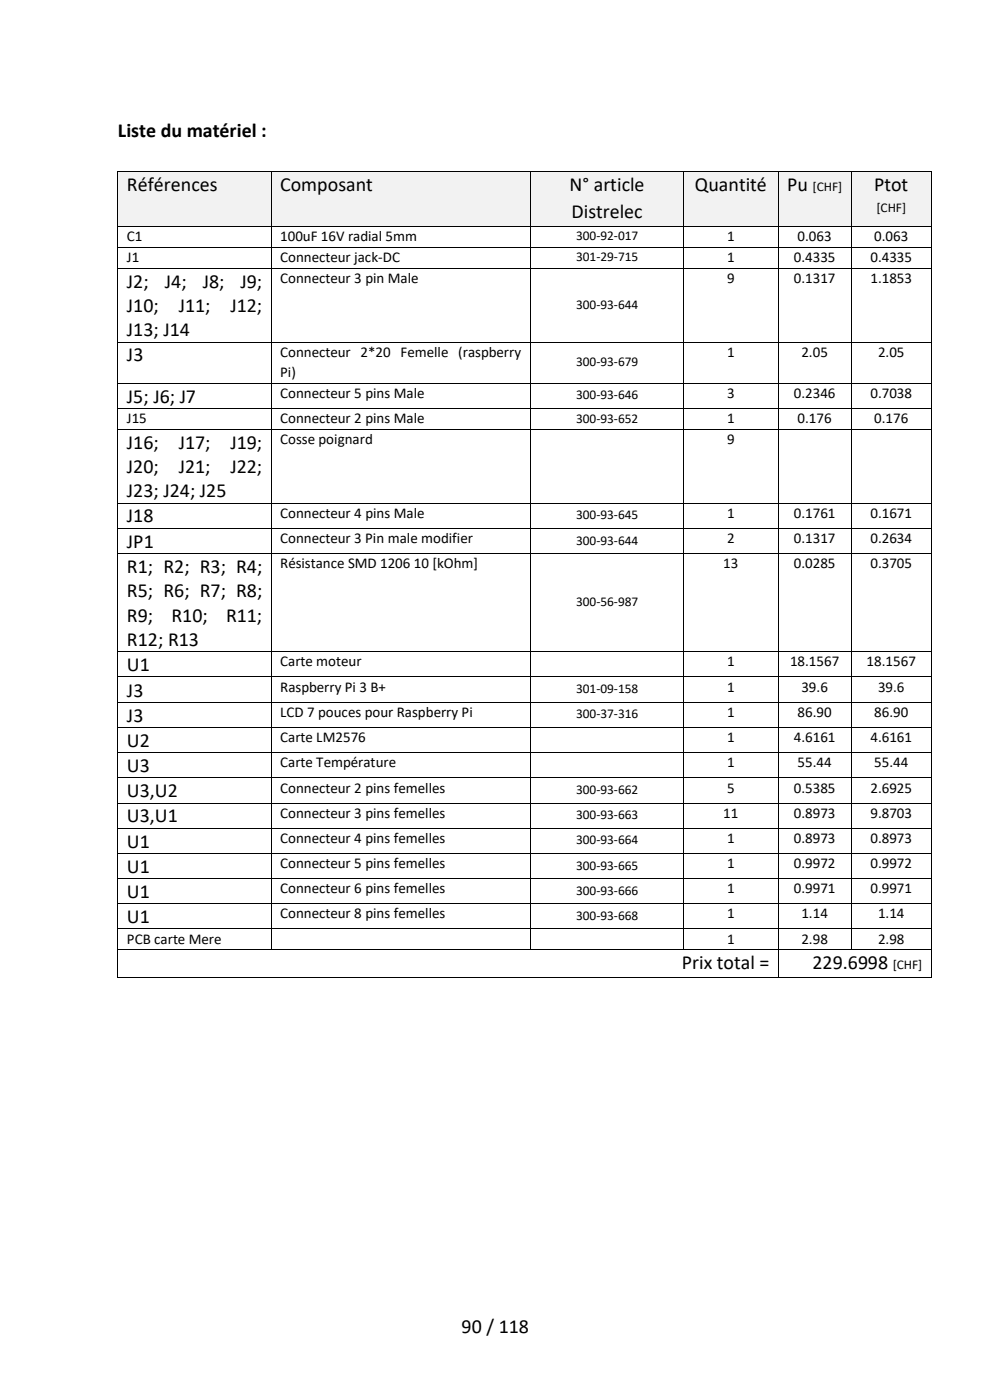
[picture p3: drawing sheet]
<svg xmlns="http://www.w3.org/2000/svg" width="210mm" height="297mm" viewBox="0 0 210 297" stroke-linecap="round" stroke-linejoin="round" font-family="sans-serif">
<defs><g id="words">
<g font-size="4.2">
<text x="25" y="29">Liste du matériel :</text>
<text x="26.9" y="40.6">Références</text>
<text x="59.4" y="40.6">Composant</text>
<text x="120.8" y="40.6">N° article</text>
<text x="147.4" y="40.6">Quantité</text>
<text x="167" y="40.6">Pu</text>
<text x="185.4" y="40.6">Ptot</text>
<text x="121.2" y="46.3">Distrelec</text>
<text x="26.9" y="61">J2;</text>
<text x="35" y="61">J4;</text>
<text x="43" y="61">J8;</text>
<text x="51" y="61">J9;</text>
<text x="26.9" y="66.2">J10;</text>
<text x="26.9" y="71.3">J13; J14</text>
<text x="37.9" y="66.2">J11;</text>
<text x="48.9" y="66.2">J12;</text>
<text x="26.9" y="76.7">J3</text>
<text x="26.9" y="85.4">J5; J6; J7</text>
<text x="26.9" y="95.2">J16;</text>
<text x="37.9" y="95.2">J17;</text>
<text x="48.9" y="95.2">J19;</text>
<text x="26.9" y="100.3">J20;</text>
<text x="37.9" y="100.3">J21;</text>
<text x="48.9" y="100.3">J22;</text>
<text x="26.9" y="105.5">J23; J24; J25</text>
<text x="26.9" y="110.8">J18</text>
<text x="26.9" y="116.2">JP1</text>
<text x="26.9" y="121.6">R1; R2; R3; R4;</text>
<text x="26.9" y="126.7">R5; R6; R7; R8;</text>
<text x="26.9" y="131.9">R9;</text>
<text x="36.4" y="131.9">R10;</text>
<text x="48" y="131.9">R11;</text>
<text x="26.9" y="137.1">R12; R13</text>
<text x="26.9" y="142.4">U1</text>
<text x="26.9" y="147.8">J3</text>
<text x="26.9" y="153.1">J3</text>
<text x="26.9" y="158.4">U2</text>
<text x="26.9" y="163.8">U3</text>
<text x="26.9" y="169.1">U3,U2</text>
<text x="26.9" y="174.5">U3,U1</text>
<text x="26.9" y="179.8">U1</text>
<text x="26.9" y="185.1">U1</text>
<text x="26.9" y="190.5">U1</text>
<text x="26.9" y="195.9">U1</text>
<text x="144.6" y="205.6">Prix total =</text>
<text x="172.3" y="205.6">229.6998</text>
<text x="97.9" y="282.9">90 / 118</text>
</g>
<g font-size="3.2">
<text x="26.9" y="51.1">C1</text>
<text x="59.4" y="51.1">100uF 16V radial 5mm</text>
<text x="154.2" y="51.1">1</text>
<text x="169.2" y="51.1">0.063</text>
<text x="185.5" y="51.1">0.063</text>
<text x="26.9" y="55.5">J1</text>
<text x="59.4" y="55.5">Connecteur jack-DC</text>
<text x="59.4" y="60">Connecteur 3 pin Male</text>
<text x="154.2" y="55.5">1</text>
<text x="154.2" y="60">9</text>
<text x="168.4" y="55.5">0.4335</text>
<text x="168.4" y="60">0.1317</text>
<text x="184.7" y="55.5">0.4335</text>
<text x="184.7" y="60">1.1853</text>
<text x="59.4" y="75.7">Connecteur 2*20 Femelle (raspberry</text>
<text x="154.2" y="75.7">1</text>
<text x="170" y="75.7">2.05</text>
<text x="186.3" y="75.7">2.05</text>
<text x="59.4" y="79.9">Pi)</text>
<text x="26.9" y="89.7">J15</text>
<text x="59.4" y="84.4">Connecteur 5 pins Male</text>
<text x="59.4" y="89.7">Connecteur 2 pins Male</text>
<text x="154.2" y="84.4">3</text>
<text x="154.2" y="89.7">1</text>
<text x="168.4" y="84.4">0.2346</text>
<text x="169.2" y="89.7">0.176</text>
<text x="184.7" y="84.4">0.7038</text>
<text x="185.5" y="89.7">0.176</text>
<text x="59.4" y="94.2">Cosse poignard</text>
<text x="154.2" y="94.2">9</text>
<text x="59.4" y="109.8">Connecteur 4 pins Male</text>
<text x="154.2" y="109.8">1</text>
<text x="168.4" y="109.8">0.1761</text>
<text x="184.7" y="109.8">0.1671</text>
<text x="59.4" y="115.2">Connecteur 3 Pin male modifier</text>
<text x="154.2" y="115.2">2</text>
<text x="168.4" y="115.2">0.1317</text>
<text x="184.7" y="115.2">0.2634</text>
<text x="59.4" y="120.5">Résistance SMD 1206 10 [kOhm]</text>
<text x="153.4" y="120.5">13</text>
<text x="168.4" y="120.5">0.0285</text>
<text x="184.7" y="120.5">0.3705</text>
<text x="59.4" y="141.4">Carte moteur</text>
<text x="154.2" y="141.4">1</text>
<text x="167.6" y="141.4">18.1567</text>
<text x="183.8" y="141.4">18.1567</text>
<text x="59.4" y="146.8">Raspberry Pi 3 B+</text>
<text x="154.2" y="146.8">1</text>
<text x="170" y="146.8">39.6</text>
<text x="186.3" y="146.8">39.6</text>
<text x="59.4" y="152.1">LCD 7 pouces pour Raspberry Pi</text>
<text x="154.2" y="152.1">1</text>
<text x="169.2" y="152.1">86.90</text>
<text x="185.5" y="152.1">86.90</text>
<text x="59.4" y="157.4">Carte LM2576</text>
<text x="154.2" y="157.4">1</text>
<text x="168.4" y="157.4">4.6161</text>
<text x="184.7" y="157.4">4.6161</text>
<text x="59.4" y="162.8">Carte Température</text>
<text x="154.2" y="162.8">1</text>
<text x="169.2" y="162.8">55.44</text>
<text x="185.5" y="162.8">55.44</text>
<text x="59.4" y="168.1">Connecteur 2 pins femelles</text>
<text x="59.4" y="173.5">Connecteur 3 pins femelles</text>
<text x="153.4" y="173.5">11</text>
<text x="154.2" y="168.1">5</text>
<text x="168.4" y="168.1">0.5385</text>
<text x="168.4" y="173.5">0.8973</text>
<text x="184.7" y="168.1">2.6925</text>
<text x="184.7" y="173.5">9.8703</text>
<text x="59.4" y="178.8">Connecteur 4 pins femelles</text>
<text x="154.2" y="178.8">1</text>
<text x="168.4" y="178.8">0.8973</text>
<text x="184.7" y="178.8">0.8973</text>
<text x="59.4" y="184.1">Connecteur 5 pins femelles</text>
<text x="154.2" y="184.1">1</text>
<text x="168.4" y="184.1">0.9972</text>
<text x="184.7" y="184.1">0.9972</text>
<text x="59.4" y="189.5">Connecteur 6 pins femelles</text>
<text x="154.2" y="189.5">1</text>
<text x="168.4" y="189.5">0.9971</text>
<text x="184.7" y="189.5">0.9971</text>
<text x="59.4" y="194.8">Connecteur 8 pins femelles</text>
<text x="154.2" y="194.8">1</text>
<text x="170" y="194.8">1.14</text>
<text x="186.3" y="194.8">1.14</text>
<text x="26.9" y="200.2">PCB carte Mere</text>
<text x="154.2" y="200.2">1</text>
<text x="170" y="200.2">2.98</text>
<text x="186.3" y="200.2">2.98</text>
</g>
<g font-size="2.8">
<text x="172.4" y="40.6">[CHF]</text>
<text x="185.9" y="44.9">[CHF]</text>
<text x="122.2" y="51">300-92-017</text>
<text x="122.2" y="55.5">301-29-715</text>
<text x="122.2" y="65.5">300-93-644</text>
<text x="122.2" y="77.7">300-93-679</text>
<text x="122.2" y="84.7">300-93-646</text>
<text x="122.2" y="89.6">300-93-652</text>
<text x="122.2" y="110.2">300-93-645</text>
<text x="122.2" y="115.5">300-93-644</text>
<text x="122.2" y="128.6">300-56-987</text>
<text x="122.2" y="147.1">301-09-158</text>
<text x="122.2" y="152.4">300-37-316</text>
<text x="122.2" y="168.5">300-93-662</text>
<text x="122.2" y="173.8">300-93-663</text>
<text x="122.2" y="179.1">300-93-664</text>
<text x="122.2" y="184.5">300-93-665</text>
<text x="122.2" y="189.8">300-93-666</text>
<text x="122.2" y="195.2">300-93-668</text>
<text x="189.4" y="205.6">[CHF]</text>
</g>
</g></defs>
<g fill="#f2f2f2">
<path d="M25.1 36.6h32.4v11.3h-32.4z" fill-rule="evenodd"/>
<path d="M26.9 36.6h28.7v5.7h-28.7z" fill-rule="evenodd"/>
<path d="M57.6 36.6h54.9v11.3h-54.9z" fill-rule="evenodd"/>
<path d="M59.4 36.6h51.2v5.7h-51.2z" fill-rule="evenodd"/>
<path d="M112.6 36.6h32.4v11.3h-32.4z" fill-rule="evenodd"/>
<path d="M114.5 36.6h28.7v5.7h-28.7z" fill-rule="evenodd"/>
<path d="M114.5 42.3h28.7v5.6h-28.7z" fill-rule="evenodd"/>
<path d="M145.1 36.6h19.9v11.3h-19.9z" fill-rule="evenodd"/>
<path d="M147 36.6h16.1v5.7h-16.1z" fill-rule="evenodd"/>
<path d="M165.1 36.6h15.4v11.3h-15.4z" fill-rule="evenodd"/>
<path d="M167 36.6h11.7v5.7h-11.7z" fill-rule="evenodd"/>
<path d="M180.7 36.6h16.8v11.3h-16.8z" fill-rule="evenodd"/>
<path d="M182.5 36.6h13.2v5.7h-13.2z" fill-rule="evenodd"/>
<path d="M182.5 42.3h13.2v3.7h-13.2z" fill-rule="evenodd"/>
</g>
<g fill="#000">
<path d="M24.9 36.4h.2v.1h-.2z" fill-rule="evenodd"/>
<path d="M24.9 36.4h.2v.1h-.2z" fill-rule="evenodd"/>
<path d="M57.5 36.4h.1v.1h-.1z" fill-rule="evenodd"/>
<path d="M112.5 36.4h.2v.1h-.2z" fill-rule="evenodd"/>
<path d="M145 36.4h.1v.1h-.1z" fill-rule="evenodd"/>
<path d="M165 36.4h.2v.1h-.2z" fill-rule="evenodd"/>
<path d="M180.5 36.4h.2v.1h-.2z" fill-rule="evenodd"/>
<path d="M197.5 36.4h.1v.1h-.1z" fill-rule="evenodd"/>
<path d="M197.5 36.4h.1v.1h-.1z" fill-rule="evenodd"/>
<path d="M24.9 47.9h.2v.2h-.2z" fill-rule="evenodd"/>
<path d="M24.9 52.4h.2v.1h-.2z" fill-rule="evenodd"/>
<path d="M24.9 56.8h.2v.2h-.2z" fill-rule="evenodd"/>
<path d="M57.5 47.9h.1v.2h-.1z" fill-rule="evenodd"/>
<path d="M57.5 52.4h.1v.1h-.1z" fill-rule="evenodd"/>
<path d="M57.5 56.8h.1v.2h-.1z" fill-rule="evenodd"/>
<path d="M112.5 47.9h.2v.2h-.2z" fill-rule="evenodd"/>
<path d="M112.5 52.4h.2v.1h-.2z" fill-rule="evenodd"/>
<path d="M112.5 56.8h.2v.2h-.2z" fill-rule="evenodd"/>
<path d="M145 47.9h.1v.2h-.1z" fill-rule="evenodd"/>
<path d="M145 52.4h.1v.1h-.1z" fill-rule="evenodd"/>
<path d="M145 56.8h.1v.2h-.1z" fill-rule="evenodd"/>
<path d="M165 47.9h.2v.2h-.2z" fill-rule="evenodd"/>
<path d="M165 52.4h.2v.1h-.2z" fill-rule="evenodd"/>
<path d="M165 56.8h.2v.2h-.2z" fill-rule="evenodd"/>
<path d="M180.5 47.9h.2v.2h-.2z" fill-rule="evenodd"/>
<path d="M180.5 52.4h.2v.1h-.2z" fill-rule="evenodd"/>
<path d="M180.5 56.8h.2v.2h-.2z" fill-rule="evenodd"/>
<path d="M197.5 47.9h.1v.2h-.1z" fill-rule="evenodd"/>
<path d="M197.5 52.4h.1v.1h-.1z" fill-rule="evenodd"/>
<path d="M197.5 56.8h.1v.2h-.1z" fill-rule="evenodd"/>
<path d="M24.9 72.5h.2v.2h-.2z" fill-rule="evenodd"/>
<path d="M57.5 72.5h.1v.2h-.1z" fill-rule="evenodd"/>
<path d="M112.5 72.5h.2v.2h-.2z" fill-rule="evenodd"/>
<path d="M145 72.5h.1v.2h-.1z" fill-rule="evenodd"/>
<path d="M165 72.5h.2v.2h-.2z" fill-rule="evenodd"/>
<path d="M180.5 72.5h.2v.2h-.2z" fill-rule="evenodd"/>
<path d="M197.5 72.5h.1v.2h-.1z" fill-rule="evenodd"/>
<path d="M24.9 81.2h.2v.2h-.2z" fill-rule="evenodd"/>
<path d="M24.9 86.5h.2v.2h-.2z" fill-rule="evenodd"/>
<path d="M24.9 91h.2v.2h-.2z" fill-rule="evenodd"/>
<path d="M57.5 81.2h.1v.2h-.1z" fill-rule="evenodd"/>
<path d="M57.5 86.5h.1v.2h-.1z" fill-rule="evenodd"/>
<path d="M57.5 91h.1v.2h-.1z" fill-rule="evenodd"/>
<path d="M112.5 81.2h.2v.2h-.2z" fill-rule="evenodd"/>
<path d="M112.5 86.5h.2v.2h-.2z" fill-rule="evenodd"/>
<path d="M112.5 91h.2v.2h-.2z" fill-rule="evenodd"/>
<path d="M145 81.2h.1v.2h-.1z" fill-rule="evenodd"/>
<path d="M145 86.5h.1v.2h-.1z" fill-rule="evenodd"/>
<path d="M145 91h.1v.2h-.1z" fill-rule="evenodd"/>
<path d="M165 81.2h.2v.2h-.2z" fill-rule="evenodd"/>
<path d="M165 86.5h.2v.2h-.2z" fill-rule="evenodd"/>
<path d="M165 91h.2v.2h-.2z" fill-rule="evenodd"/>
<path d="M180.5 81.2h.2v.2h-.2z" fill-rule="evenodd"/>
<path d="M180.5 86.5h.2v.2h-.2z" fill-rule="evenodd"/>
<path d="M180.5 91h.2v.2h-.2z" fill-rule="evenodd"/>
<path d="M197.5 81.2h.1v.2h-.1z" fill-rule="evenodd"/>
<path d="M197.5 86.5h.1v.2h-.1z" fill-rule="evenodd"/>
<path d="M197.5 91h.1v.2h-.1z" fill-rule="evenodd"/>
<path d="M24.9 106.7h.2v.1h-.2z" fill-rule="evenodd"/>
<path d="M24.9 112h.2v.2h-.2z" fill-rule="evenodd"/>
<path d="M24.9 117.4h.2v.1h-.2z" fill-rule="evenodd"/>
<path d="M57.5 106.7h.1v.1h-.1z" fill-rule="evenodd"/>
<path d="M57.5 112h.1v.2h-.1z" fill-rule="evenodd"/>
<path d="M57.5 117.4h.1v.1h-.1z" fill-rule="evenodd"/>
<path d="M112.5 106.7h.2v.1h-.2z" fill-rule="evenodd"/>
<path d="M112.5 112h.2v.2h-.2z" fill-rule="evenodd"/>
<path d="M112.5 117.4h.2v.1h-.2z" fill-rule="evenodd"/>
<path d="M145 106.7h.1v.1h-.1z" fill-rule="evenodd"/>
<path d="M145 112h.1v.2h-.1z" fill-rule="evenodd"/>
<path d="M145 117.4h.1v.1h-.1z" fill-rule="evenodd"/>
<path d="M165 106.7h.2v.1h-.2z" fill-rule="evenodd"/>
<path d="M165 112h.2v.2h-.2z" fill-rule="evenodd"/>
<path d="M165 117.4h.2v.1h-.2z" fill-rule="evenodd"/>
<path d="M180.5 106.7h.2v.1h-.2z" fill-rule="evenodd"/>
<path d="M180.5 112h.2v.2h-.2z" fill-rule="evenodd"/>
<path d="M180.5 117.4h.2v.1h-.2z" fill-rule="evenodd"/>
<path d="M197.5 106.7h.1v.1h-.1z" fill-rule="evenodd"/>
<path d="M197.5 112h.1v.2h-.1z" fill-rule="evenodd"/>
<path d="M197.5 117.4h.1v.1h-.1z" fill-rule="evenodd"/>
<path d="M24.9 138.2h.2v.2h-.2z" fill-rule="evenodd"/>
<path d="M57.5 138.2h.1v.2h-.1z" fill-rule="evenodd"/>
<path d="M112.5 138.2h.2v.2h-.2z" fill-rule="evenodd"/>
<path d="M145 138.2h.1v.2h-.1z" fill-rule="evenodd"/>
<path d="M165 138.2h.2v.2h-.2z" fill-rule="evenodd"/>
<path d="M180.5 138.2h.2v.2h-.2z" fill-rule="evenodd"/>
<path d="M197.5 138.2h.1v.2h-.1z" fill-rule="evenodd"/>
<path d="M24.9 143.5h.2v.2h-.2z" fill-rule="evenodd"/>
<path d="M24.9 148.9h.2v.2h-.2z" fill-rule="evenodd"/>
<path d="M24.9 154.2h.2v.2h-.2z" fill-rule="evenodd"/>
<path d="M24.9 159.6h.2v.1h-.2z" fill-rule="evenodd"/>
<path d="M57.5 143.5h.1v.2h-.1z" fill-rule="evenodd"/>
<path d="M57.5 148.9h.1v.2h-.1z" fill-rule="evenodd"/>
<path d="M57.5 154.2h.1v.2h-.1z" fill-rule="evenodd"/>
<path d="M57.5 159.6h.1v.1h-.1z" fill-rule="evenodd"/>
<path d="M112.5 143.5h.2v.2h-.2z" fill-rule="evenodd"/>
<path d="M112.5 148.9h.2v.2h-.2z" fill-rule="evenodd"/>
<path d="M112.5 154.2h.2v.2h-.2z" fill-rule="evenodd"/>
<path d="M112.5 159.6h.2v.1h-.2z" fill-rule="evenodd"/>
<path d="M145 143.5h.1v.2h-.1z" fill-rule="evenodd"/>
<path d="M145 148.9h.1v.2h-.1z" fill-rule="evenodd"/>
<path d="M145 154.2h.1v.2h-.1z" fill-rule="evenodd"/>
<path d="M145 159.6h.1v.1h-.1z" fill-rule="evenodd"/>
<path d="M165 143.5h.2v.2h-.2z" fill-rule="evenodd"/>
<path d="M165 148.9h.2v.2h-.2z" fill-rule="evenodd"/>
<path d="M165 154.2h.2v.2h-.2z" fill-rule="evenodd"/>
<path d="M165 159.6h.2v.1h-.2z" fill-rule="evenodd"/>
<path d="M180.5 143.5h.2v.2h-.2z" fill-rule="evenodd"/>
<path d="M180.5 148.9h.2v.2h-.2z" fill-rule="evenodd"/>
<path d="M180.5 154.2h.2v.2h-.2z" fill-rule="evenodd"/>
<path d="M180.5 159.6h.2v.1h-.2z" fill-rule="evenodd"/>
<path d="M197.5 143.5h.1v.2h-.1z" fill-rule="evenodd"/>
<path d="M197.5 148.9h.1v.2h-.1z" fill-rule="evenodd"/>
<path d="M197.5 154.2h.1v.2h-.1z" fill-rule="evenodd"/>
<path d="M197.5 159.6h.1v.1h-.1z" fill-rule="evenodd"/>
<path d="M24.9 164.9h.2v.2h-.2z" fill-rule="evenodd"/>
<path d="M24.9 170.3h.2v.2h-.2z" fill-rule="evenodd"/>
<path d="M24.9 175.6h.2v.2h-.2z" fill-rule="evenodd"/>
<path d="M57.5 164.9h.1v.2h-.1z" fill-rule="evenodd"/>
<path d="M57.5 170.3h.1v.2h-.1z" fill-rule="evenodd"/>
<path d="M57.5 175.6h.1v.2h-.1z" fill-rule="evenodd"/>
<path d="M112.5 164.9h.2v.2h-.2z" fill-rule="evenodd"/>
<path d="M112.5 170.3h.2v.2h-.2z" fill-rule="evenodd"/>
<path d="M112.5 175.6h.2v.2h-.2z" fill-rule="evenodd"/>
<path d="M145 164.9h.1v.2h-.1z" fill-rule="evenodd"/>
<path d="M145 170.3h.1v.2h-.1z" fill-rule="evenodd"/>
<path d="M145 175.6h.1v.2h-.1z" fill-rule="evenodd"/>
<path d="M165 164.9h.2v.2h-.2z" fill-rule="evenodd"/>
<path d="M165 170.3h.2v.2h-.2z" fill-rule="evenodd"/>
<path d="M165 175.6h.2v.2h-.2z" fill-rule="evenodd"/>
<path d="M180.5 164.9h.2v.2h-.2z" fill-rule="evenodd"/>
<path d="M180.5 170.3h.2v.2h-.2z" fill-rule="evenodd"/>
<path d="M180.5 175.6h.2v.2h-.2z" fill-rule="evenodd"/>
<path d="M197.5 164.9h.1v.2h-.1z" fill-rule="evenodd"/>
<path d="M197.5 170.3h.1v.2h-.1z" fill-rule="evenodd"/>
<path d="M197.5 175.6h.1v.2h-.1z" fill-rule="evenodd"/>
<path d="M24.9 181h.2v.1h-.2z" fill-rule="evenodd"/>
<path d="M24.9 186.3h.2v.2h-.2z" fill-rule="evenodd"/>
<path d="M24.9 191.7h.2v.1h-.2z" fill-rule="evenodd"/>
<path d="M24.9 197h.2v.2h-.2z" fill-rule="evenodd"/>
<path d="M57.5 181h.1v.1h-.1z" fill-rule="evenodd"/>
<path d="M57.5 186.3h.1v.2h-.1z" fill-rule="evenodd"/>
<path d="M57.5 191.7h.1v.1h-.1z" fill-rule="evenodd"/>
<path d="M57.5 197h.1v.2h-.1z" fill-rule="evenodd"/>
<path d="M112.5 181h.2v.1h-.2z" fill-rule="evenodd"/>
<path d="M112.5 186.3h.2v.2h-.2z" fill-rule="evenodd"/>
<path d="M112.5 191.7h.2v.1h-.2z" fill-rule="evenodd"/>
<path d="M112.5 197h.2v.2h-.2z" fill-rule="evenodd"/>
<path d="M145 181h.1v.1h-.1z" fill-rule="evenodd"/>
<path d="M145 186.3h.1v.2h-.1z" fill-rule="evenodd"/>
<path d="M145 191.7h.1v.1h-.1z" fill-rule="evenodd"/>
<path d="M145 197h.1v.2h-.1z" fill-rule="evenodd"/>
<path d="M165 181h.2v.1h-.2z" fill-rule="evenodd"/>
<path d="M165 186.3h.2v.2h-.2z" fill-rule="evenodd"/>
<path d="M165 191.7h.2v.1h-.2z" fill-rule="evenodd"/>
<path d="M165 197h.2v.2h-.2z" fill-rule="evenodd"/>
<path d="M180.5 181h.2v.1h-.2z" fill-rule="evenodd"/>
<path d="M180.5 186.3h.2v.2h-.2z" fill-rule="evenodd"/>
<path d="M180.5 191.7h.2v.1h-.2z" fill-rule="evenodd"/>
<path d="M180.5 197h.2v.2h-.2z" fill-rule="evenodd"/>
<path d="M197.5 181h.1v.1h-.1z" fill-rule="evenodd"/>
<path d="M197.5 186.3h.1v.2h-.1z" fill-rule="evenodd"/>
<path d="M197.5 191.7h.1v.1h-.1z" fill-rule="evenodd"/>
<path d="M197.5 197h.1v.2h-.1z" fill-rule="evenodd"/>
<path d="M24.9 201.4h.2v.2h-.2z" fill-rule="evenodd"/>
<path d="M24.9 207.3h.2v.2h-.2z" fill-rule="evenodd"/>
<path d="M24.9 207.3h.2v.2h-.2z" fill-rule="evenodd"/>
<path d="M57.5 201.4h.1v.2h-.1z" fill-rule="evenodd"/>
<path d="M112.5 201.4h.2v.2h-.2z" fill-rule="evenodd"/>
<path d="M145 201.4h.1v.2h-.1z" fill-rule="evenodd"/>
<path d="M165 201.4h.2v.2h-.2z" fill-rule="evenodd"/>
<path d="M165 207.3h.2v.2h-.2z" fill-rule="evenodd"/>
<path d="M180.5 201.4h.2v.2h-.2z" fill-rule="evenodd"/>
<path d="M197.5 201.4h.1v.2h-.1z" fill-rule="evenodd"/>
<path d="M197.5 207.3h.1v.2h-.1z" fill-rule="evenodd"/>
<path d="M197.5 207.3h.1v.2h-.1z" fill-rule="evenodd"/>
</g>
<g fill="none" stroke="#000" stroke-width=".21">
<path d="M25 36.5v11.4M25.1 36.5h32.4M57.5 36.5v11.4M57.6 36.5h54.9M112.6 36.5v11.4M112.7 36.5h32.3M145.1 36.5v11.4M145.1 36.5h19.9M165.1 36.5v11.4M165.2 36.5h15.3M180.6 36.5v11.4M180.7 36.5h16.8"/>
<path d="M197.6 36.5v11.4M25 48.1v4.3M25 52.5v4.3M25 57v15.5M25.1 48h32.4M25.1 52.5h32.4M25.1 56.9h32.4M57.5 48.1v4.3M57.5 52.5v4.3M57.5 57v15.5M57.6 48h54.9M57.6 52.5h54.9"/>
<path d="M57.6 56.9h54.9M112.6 48.1v4.3M112.6 52.5v4.3M112.6 57v15.5M112.7 48h32.3M112.7 52.5h32.3M112.7 56.9h32.3M145.1 48.1v4.3M145.1 52.5v4.3M145.1 57v15.5M145.1 48h19.9M145.1 52.5h19.9"/>
<path d="M145.1 56.9h19.9M165.1 48.1v4.3M165.1 52.5v4.3M165.1 57v15.5M165.2 48h15.3M165.2 52.5h15.3M165.2 56.9h15.3M180.6 48.1v4.3M180.6 52.5v4.3M180.6 57v15.5M180.7 48h16.8M180.7 52.5h16.8"/>
<path d="M180.7 56.9h16.8M197.6 48.1v4.3M197.6 52.5v4.3M197.6 57v15.5M25 72.7v8.5M25.1 72.6h32.4M57.5 72.7v8.5M57.6 72.6h54.9M112.6 72.7v8.5M112.7 72.6h32.3M145.1 72.7v8.5M145.1 72.6h19.9"/>
<path d="M165.1 72.7v8.5M165.2 72.6h15.3M180.6 72.7v8.5M180.7 72.6h16.8M197.6 72.7v8.5M25 81.4v5.1M25 86.7v4.3M25 91.2v15.5M25.1 81.3h32.4M25.1 86.6h32.4M25.1 91.1h32.4M57.5 81.4v5.1"/>
<path d="M57.5 86.7v4.3M57.5 91.2v15.5M57.6 81.3h54.9M57.6 86.6h54.9M57.6 91.1h54.9M112.6 81.4v5.1M112.6 86.7v4.3M112.6 91.2v15.5M112.7 81.3h32.3M112.7 86.6h32.3M112.7 91.1h32.3M145.1 81.4v5.1"/>
<path d="M145.1 86.7v4.3M145.1 91.2v15.5M145.1 81.3h19.9M145.1 86.6h19.9M145.1 91.1h19.9M165.1 81.4v5.1M165.1 86.7v4.3M165.1 91.2v15.5M165.2 81.3h15.3M165.2 86.6h15.3M165.2 91.1h15.3M180.6 81.4v5.1"/>
<path d="M180.6 86.7v4.3M180.6 91.2v15.5M180.7 81.3h16.8M180.7 86.6h16.8M180.7 91.1h16.8M197.6 81.4v5.1M197.6 86.7v4.3M197.6 91.2v15.5M25 106.8v5.2M25 112.2v5.2M25 117.5v20.7M25.1 106.7h32.4"/>
<path d="M25.1 112.1h32.4M25.1 117.5h32.4M57.5 106.8v5.2M57.5 112.2v5.2M57.5 117.5v20.7M57.6 106.7h54.9M57.6 112.1h54.9M57.6 117.5h54.9M112.6 106.8v5.2M112.6 112.2v5.2M112.6 117.5v20.7M112.7 106.7h32.3"/>
<path d="M112.7 112.1h32.3M112.7 117.5h32.3M145.1 106.8v5.2M145.1 112.2v5.2M145.1 117.5v20.7M145.1 106.7h19.9M145.1 112.1h19.9M145.1 117.5h19.9M165.1 106.8v5.2M165.1 112.2v5.2M165.1 117.5v20.7M165.2 106.7h15.3"/>
<path d="M165.2 112.1h15.3M165.2 117.5h15.3M180.6 106.8v5.2M180.6 112.2v5.2M180.6 117.5v20.7M180.7 106.7h16.8M180.7 112.1h16.8M180.7 117.5h16.8M197.6 106.8v5.2M197.6 112.2v5.2M197.6 117.5v20.7M25 138.4v5.1"/>
<path d="M25.1 138.3h32.4M57.5 138.4v5.1M57.6 138.3h54.9M112.6 138.4v5.1M112.7 138.3h32.3M145.1 138.4v5.1M145.1 138.3h19.9M165.1 138.4v5.1M165.2 138.3h15.3M180.6 138.4v5.1M180.7 138.3h16.8M197.6 138.4v5.1"/>
<path d="M25 143.7v5.2M25 149.1v5.1M25 154.4v5.2M25 159.7v5.2M25.1 143.6h32.4M25.1 149h32.4M25.1 154.3h32.4M25.1 159.7h32.4M57.5 143.7v5.2M57.5 149.1v5.1M57.5 154.4v5.2M57.5 159.7v5.2"/>
<path d="M57.6 143.6h54.9M57.6 149h54.9M57.6 154.3h54.9M57.6 159.7h54.9M112.6 143.7v5.2M112.6 149.1v5.1M112.6 154.4v5.2M112.6 159.7v5.2M112.7 143.6h32.3M112.7 149h32.3M112.7 154.3h32.3M112.7 159.7h32.3"/>
<path d="M145.1 143.7v5.2M145.1 149.1v5.1M145.1 154.4v5.2M145.1 159.7v5.2M145.1 143.6h19.9M145.1 149h19.9M145.1 154.3h19.9M145.1 159.7h19.9M165.1 143.7v5.2M165.1 149.1v5.1M165.1 154.4v5.2M165.1 159.7v5.2"/>
<path d="M165.2 143.6h15.3M165.2 149h15.3M165.2 154.3h15.3M165.2 159.7h15.3M180.6 143.7v5.2M180.6 149.1v5.1M180.6 154.4v5.2M180.6 159.7v5.2M180.7 143.6h16.8M180.7 149h16.8M180.7 154.3h16.8M180.7 159.7h16.8"/>
<path d="M197.6 143.7v5.2M197.6 149.1v5.1M197.6 154.4v5.2M197.6 159.7v5.2M25 165.1v5.2M25 170.5v5.1M25 175.8v5.2M25.1 165h32.4M25.1 170.4h32.4M25.1 175.7h32.4M57.5 165.1v5.2M57.5 170.5v5.1"/>
<path d="M57.5 175.8v5.2M57.6 165h54.9M57.6 170.4h54.9M57.6 175.7h54.9M112.6 165.1v5.2M112.6 170.5v5.1M112.6 175.8v5.2M112.7 165h32.3M112.7 170.4h32.3M112.7 175.7h32.3M145.1 165.1v5.2M145.1 170.5v5.1"/>
<path d="M145.1 175.8v5.2M145.1 165h19.9M145.1 170.4h19.9M145.1 175.7h19.9M165.1 165.1v5.2M165.1 170.5v5.1M165.1 175.8v5.2M165.2 165h15.3M165.2 170.4h15.3M165.2 175.7h15.3M180.6 165.1v5.2M180.6 170.5v5.1"/>
<path d="M180.6 175.8v5.2M180.7 165h16.8M180.7 170.4h16.8M180.7 175.7h16.8M197.6 165.1v5.2M197.6 170.5v5.1M197.6 175.8v5.2M25 181.1v5.2M25 186.5v5.2M25 191.8v5.2M25 197.2v4.2M25.1 181h32.4"/>
<path d="M25.1 186.4h32.4M25.1 191.8h32.4M25.1 197.1h32.4M57.5 181.1v5.2M57.5 186.5v5.2M57.5 191.8v5.2M57.5 197.2v4.2M57.6 181h54.9M57.6 186.4h54.9M57.6 191.8h54.9M57.6 197.1h54.9M112.6 181.1v5.2"/>
<path d="M112.6 186.5v5.2M112.6 191.8v5.2M112.6 197.2v4.2M112.7 181h32.3M112.7 186.4h32.3M112.7 191.8h32.3M112.7 197.1h32.3M145.1 181.1v5.2M145.1 186.5v5.2M145.1 191.8v5.2M145.1 197.2v4.2M145.1 181h19.9"/>
<path d="M145.1 186.4h19.9M145.1 191.8h19.9M145.1 197.1h19.9M165.1 181.1v5.2M165.1 186.5v5.2M165.1 191.8v5.2M165.1 197.2v4.2M165.2 181h15.3M165.2 186.4h15.3M165.2 191.8h15.3M165.2 197.1h15.3M180.6 181.1v5.2"/>
<path d="M180.6 186.5v5.2M180.6 191.8v5.2M180.6 197.2v4.2M180.7 181h16.8M180.7 186.4h16.8M180.7 191.8h16.8M180.7 197.1h16.8M197.6 181.1v5.2M197.6 186.5v5.2M197.6 191.8v5.2M197.6 197.2v4.2M25 201.6v5.7"/>
<path d="M25.1 201.5h32.4M25.1 207.4h139.9M57.6 201.5h54.9M112.7 201.5h32.3M145.1 201.5h19.9M165.1 201.6v5.7M165.2 201.5h15.3M165.2 207.4h32.3M180.7 201.5h16.8M197.6 201.6v5.7"/>
</g>
<use href="#words"/>
</svg>
